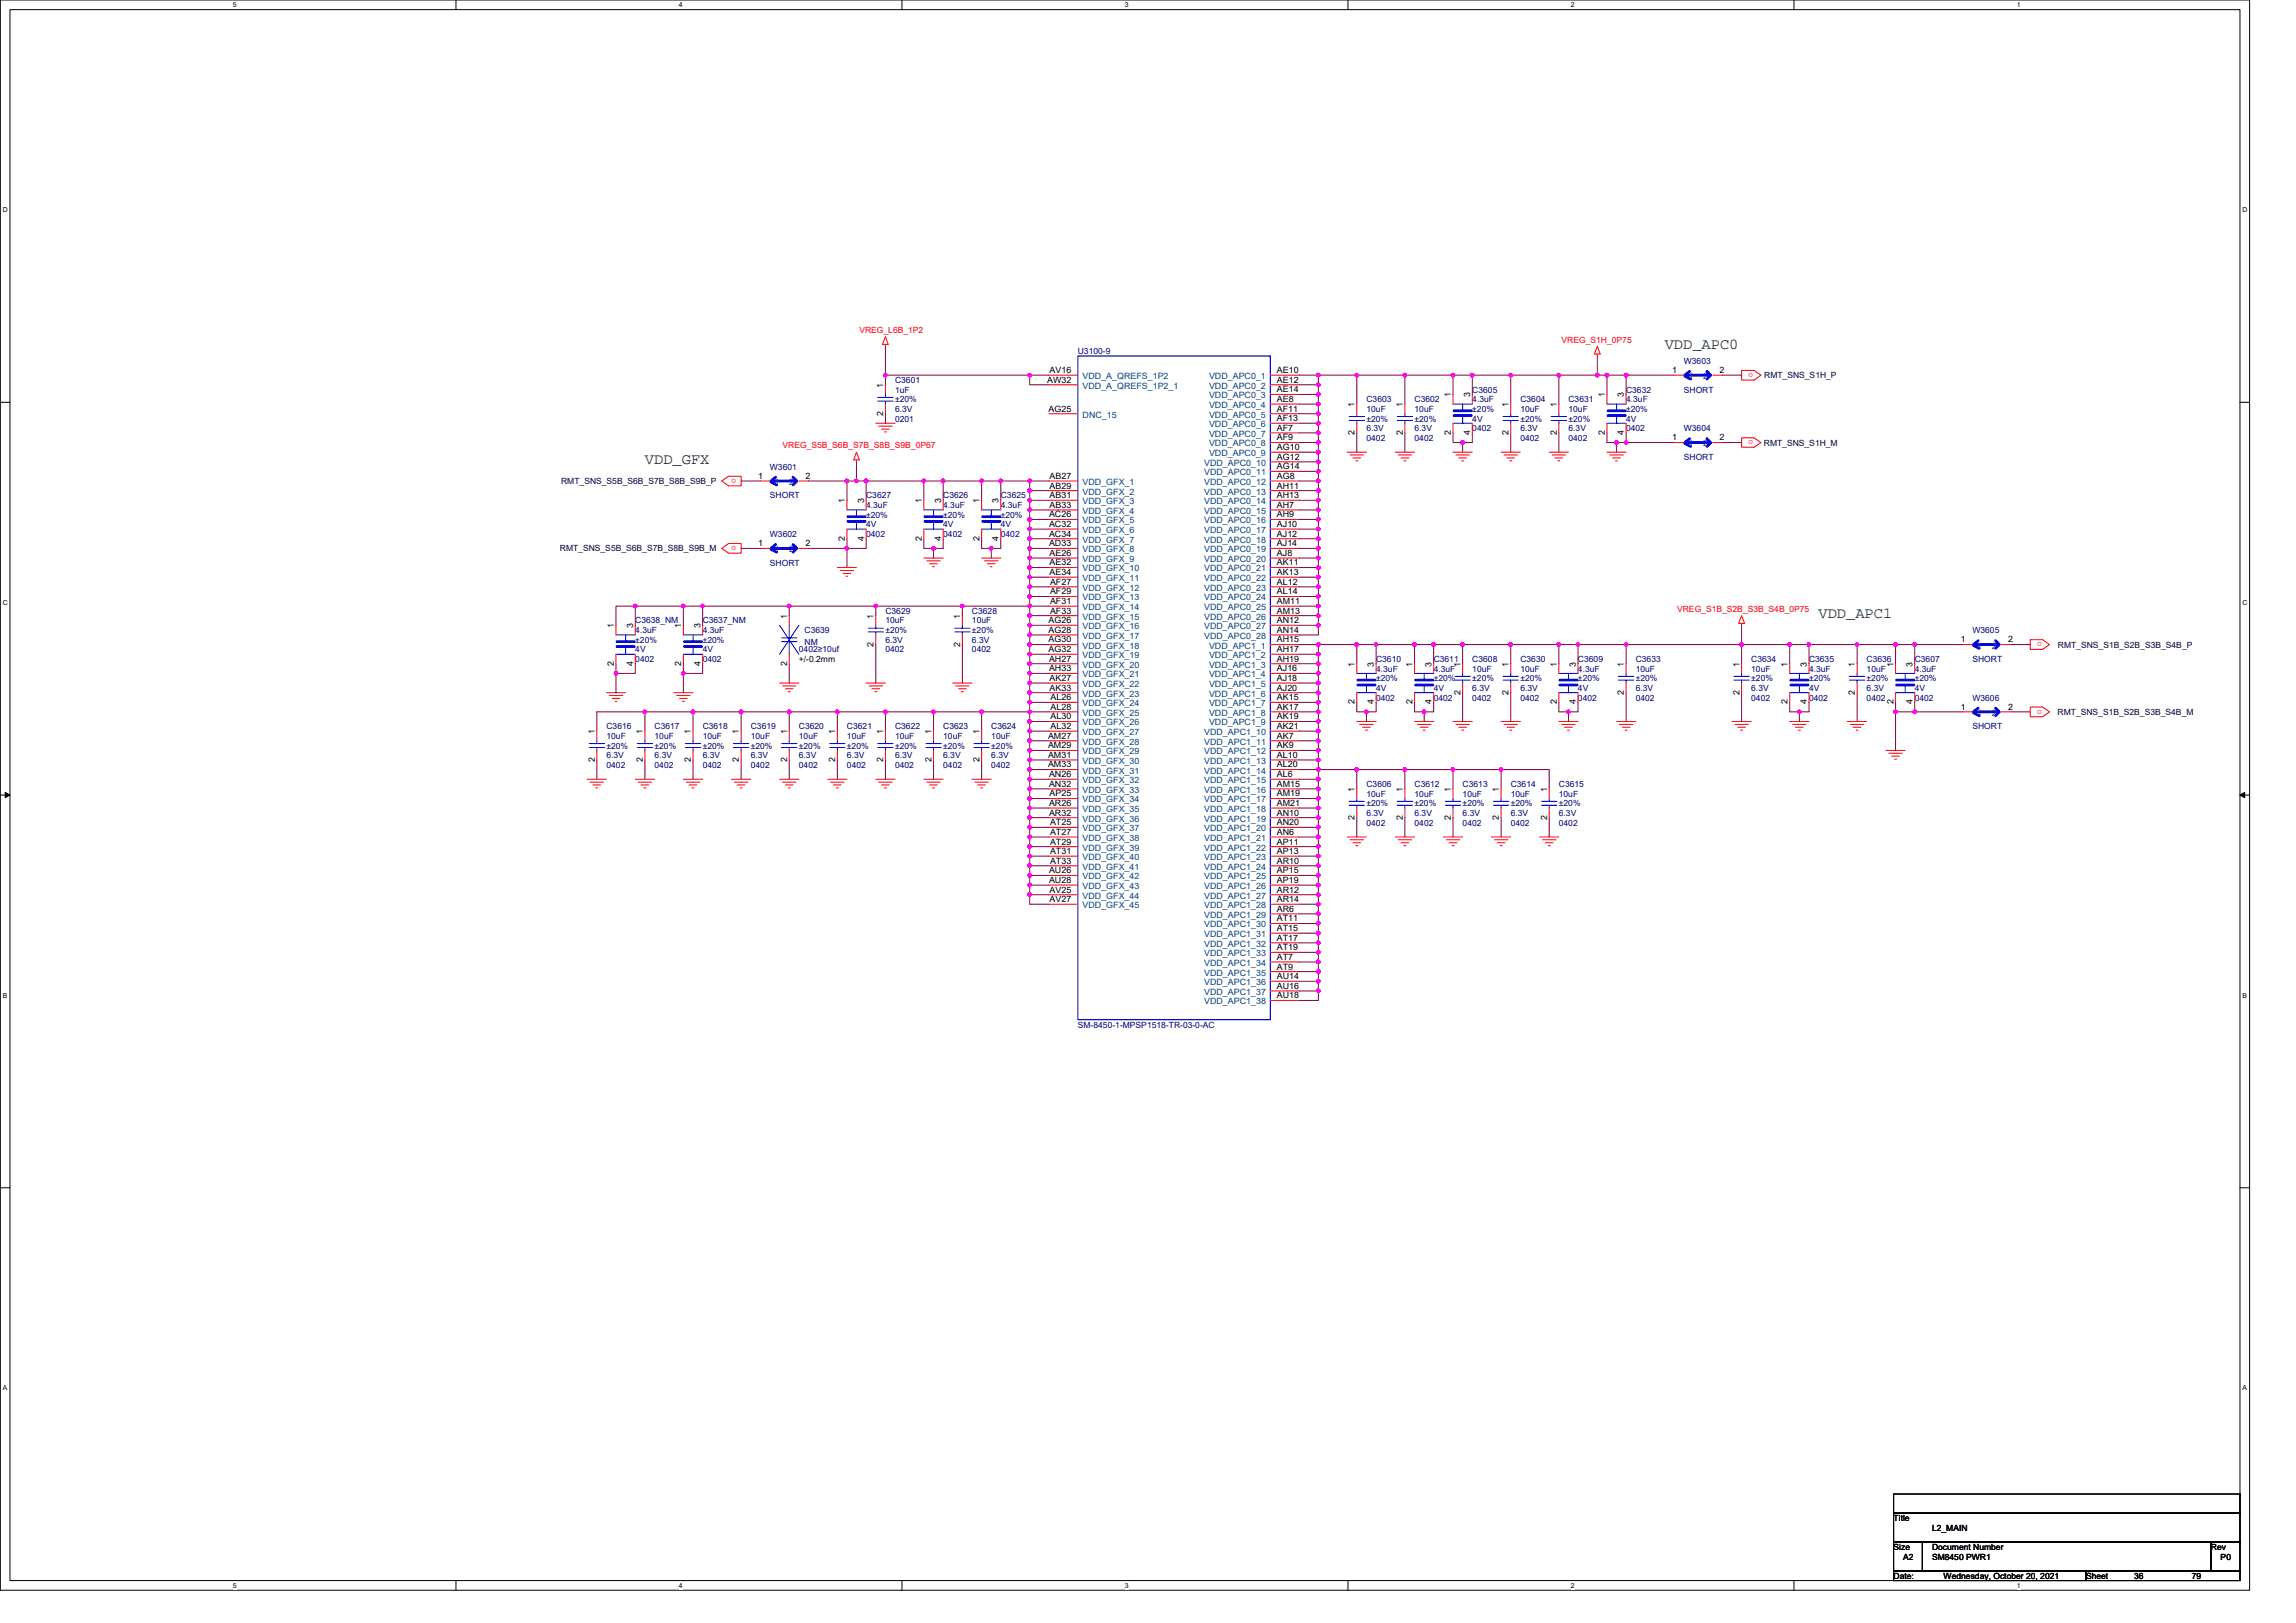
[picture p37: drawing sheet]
<svg xmlns="http://www.w3.org/2000/svg" width="297mm" height="210mm" viewBox="0 0 297 210" stroke-linecap="round" stroke-linejoin="round" font-family="sans-serif">
<defs><g id="words">
<g font-size="2" fill="#008000">
<text x="215.4" y="45.1">VDD_APC0</text>
<text x="83.4" y="60.1">VDD_GFX</text>
<text x="235.3" y="80">VDD_APC1</text>
</g>
<g font-size="1.1" fill="#f00">
<text x="111.2" y="43.1">VREG_L6B_1P2</text>
<text x="202" y="44.3">VREG_S1H_0P75</text>
<text x="226.8" y="48.3" transform="rotate(180 226.8 48.3)">o</text>
<text x="101.2" y="58">VREG_S5B_S6B_S7B_S8B_S9B_0P67</text>
<text x="226.8" y="57" transform="rotate(180 226.8 57)">o</text>
<text x="95.2" y="62" transform="rotate(180 95.2 62)">o</text>
<text x="95.2" y="70.7" transform="rotate(180 95.2 70.7)">o</text>
<text x="217" y="79.2">VREG_S1B_S2B_S3B_S4B_0P75</text>
<text x="264.2" y="83.1" transform="rotate(180 264.2 83.1)">o</text>
<text x="264.2" y="91.8" transform="rotate(180 264.2 91.8)">o</text>
</g>
<g font-size="1.1" fill="#000080">
<text x="139.4" y="45.8">U3100-9</text>
<text x="217.8" y="47.1">W3603</text>
<text x="115.8" y="49.6">C3601</text>
<text x="115.8" y="50.8">1uF</text>
<text x="115.8" y="53.3">6.3V</text>
<text x="115.8" y="52">±20%</text>
<text x="176.8" y="52">C3603</text>
<text x="176.8" y="53.3">10uF</text>
<text x="183" y="52">C3602</text>
<text x="183" y="53.3">10uF</text>
<text x="190.5" y="50.8">C3605</text>
<text x="190.5" y="52">4.3uF</text>
<text x="190.5" y="53.3">±20%</text>
<text x="196.7" y="52">C3604</text>
<text x="196.7" y="53.3">10uF</text>
<text x="202.9" y="52">C3631</text>
<text x="202.9" y="53.3">10uF</text>
<text x="210.4" y="50.8">C3632</text>
<text x="210.4" y="52">4.3uF</text>
<text x="210.4" y="53.3">±20%</text>
<text x="217.8" y="50.8">SHORT</text>
<text x="115.8" y="54.5">0201</text>
<text x="176.8" y="57">0402</text>
<text x="176.8" y="55.8">6.3V</text>
<text x="176.8" y="54.5">±20%</text>
<text x="183" y="57">0402</text>
<text x="183" y="55.8">6.3V</text>
<text x="183" y="54.5">±20%</text>
<text x="190.5" y="55.8">0402</text>
<text x="190.5" y="54.5">4V</text>
<text x="196.7" y="57">0402</text>
<text x="196.7" y="55.8">6.3V</text>
<text x="196.7" y="54.5">±20%</text>
<text x="202.9" y="57">0402</text>
<text x="202.9" y="55.8">6.3V</text>
<text x="202.9" y="54.5">±20%</text>
<text x="210.4" y="55.8">0402</text>
<text x="210.4" y="54.5">4V</text>
<text x="217.8" y="55.8">W3604</text>
<text x="217.8" y="59.5">SHORT</text>
<text x="99.6" y="60.8">W3601</text>
<text x="99.6" y="64.5">SHORT</text>
<text x="112.1" y="64.5">C3627</text>
<text x="112.1" y="65.7">4.3uF</text>
<text x="122" y="64.5">C3626</text>
<text x="122" y="65.7">4.3uF</text>
<text x="129.5" y="64.5">C3625</text>
<text x="129.5" y="65.7">4.3uF</text>
<text x="99.6" y="69.5">W3602</text>
<text x="112.1" y="69.5">0402</text>
<text x="112.1" y="68.2">4V</text>
<text x="112.1" y="67">±20%</text>
<text x="122" y="69.5">0402</text>
<text x="122" y="68.2">4V</text>
<text x="122" y="67">±20%</text>
<text x="129.5" y="69.5">0402</text>
<text x="129.5" y="68.2">4V</text>
<text x="129.5" y="67">±20%</text>
<text x="99.6" y="73.2">SHORT</text>
<text x="82.2" y="80.7">C3638_NM</text>
<text x="82.2" y="81.9">4.3uF</text>
<text x="82.2" y="83.2">±20%</text>
<text x="90.9" y="80.7">C3637_NM</text>
<text x="90.9" y="81.9">4.3uF</text>
<text x="90.9" y="83.2">±20%</text>
<text x="104.1" y="81.9">C3639</text>
<text x="104.1" y="83.4">NM</text>
<text x="114.6" y="79.4">C3629</text>
<text x="114.6" y="80.7">10uF</text>
<text x="114.6" y="83.2">6.3V</text>
<text x="114.6" y="81.9">±20%</text>
<text x="125.7" y="79.4">C3628</text>
<text x="125.7" y="80.7">10uF</text>
<text x="125.7" y="83.2">6.3V</text>
<text x="125.7" y="81.9">±20%</text>
<text x="255.2" y="81.9">W3605</text>
<text x="82.2" y="85.7">0402</text>
<text x="82.2" y="84.4">4V</text>
<text x="90.9" y="85.7">0402</text>
<text x="90.9" y="84.4">4V</text>
<text x="103.4" y="84.4">0402≥10uf</text>
<text x="114.6" y="84.4">0402</text>
<text x="125.7" y="84.4">0402</text>
<text x="178" y="85.7">C3610</text>
<text x="178" y="86.9">4.3uF</text>
<text x="178" y="89.4">4V</text>
<text x="178" y="88.1">±20%</text>
<text x="185.5" y="85.7">C3611</text>
<text x="185.5" y="86.9">4.3uF</text>
<text x="185.5" y="89.4">4V</text>
<text x="185.5" y="88.1">±20%</text>
<text x="190.5" y="85.7">C3608</text>
<text x="190.5" y="86.9">10uF</text>
<text x="190.5" y="89.4">6.3V</text>
<text x="190.5" y="88.1">±20%</text>
<text x="196.7" y="85.7">C3630</text>
<text x="196.7" y="86.9">10uF</text>
<text x="196.7" y="89.4">6.3V</text>
<text x="196.7" y="88.1">±20%</text>
<text x="204.1" y="85.7">C3609</text>
<text x="204.1" y="86.9">4.3uF</text>
<text x="204.1" y="89.4">4V</text>
<text x="204.1" y="88.1">±20%</text>
<text x="211.6" y="85.7">C3633</text>
<text x="211.6" y="86.9">10uF</text>
<text x="211.6" y="89.4">6.3V</text>
<text x="211.6" y="88.1">±20%</text>
<text x="226.6" y="85.7">C3634</text>
<text x="226.6" y="86.9">10uF</text>
<text x="226.6" y="89.4">6.3V</text>
<text x="226.6" y="88.1">±20%</text>
<text x="234" y="85.7">C3635</text>
<text x="234" y="86.9">4.3uF</text>
<text x="234" y="89.4">4V</text>
<text x="234" y="88.1">±20%</text>
<text x="241.5" y="85.7">C3636</text>
<text x="241.5" y="86.9">10uF</text>
<text x="241.5" y="89.4">6.3V</text>
<text x="241.5" y="88.1">±20%</text>
<text x="247.7" y="85.7">C3607</text>
<text x="247.7" y="86.9">4.3uF</text>
<text x="247.7" y="89.4">4V</text>
<text x="247.7" y="88.1">±20%</text>
<text x="255.2" y="85.7">SHORT</text>
<text x="78.5" y="94.4">C3616</text>
<text x="78.5" y="95.6">10uF</text>
<text x="84.7" y="94.4">C3617</text>
<text x="84.7" y="95.6">10uF</text>
<text x="90.9" y="94.4">C3618</text>
<text x="90.9" y="95.6">10uF</text>
<text x="97.1" y="94.4">C3619</text>
<text x="97.1" y="95.6">10uF</text>
<text x="103.4" y="94.4">C3620</text>
<text x="103.4" y="95.6">10uF</text>
<text x="109.6" y="94.4">C3621</text>
<text x="109.6" y="95.6">10uF</text>
<text x="115.8" y="94.4">C3622</text>
<text x="115.8" y="95.6">10uF</text>
<text x="122" y="94.4">C3623</text>
<text x="122" y="95.6">10uF</text>
<text x="128.2" y="94.4">C3624</text>
<text x="128.2" y="95.6">10uF</text>
<text x="178" y="90.6">0402</text>
<text x="185.5" y="90.6">0402</text>
<text x="190.5" y="90.6">0402</text>
<text x="196.7" y="90.6">0402</text>
<text x="204.1" y="90.6">0402</text>
<text x="211.6" y="90.6">0402</text>
<text x="226.6" y="90.6">0402</text>
<text x="234" y="90.6">0402</text>
<text x="241.5" y="90.6">0402</text>
<text x="247.7" y="90.6">0402</text>
<text x="255.2" y="90.6">W3606</text>
<text x="255.2" y="94.4">SHORT</text>
<text x="78.5" y="99.3">0402</text>
<text x="78.5" y="98.1">6.3V</text>
<text x="78.5" y="96.9">±20%</text>
<text x="84.7" y="99.3">0402</text>
<text x="84.7" y="98.1">6.3V</text>
<text x="84.7" y="96.9">±20%</text>
<text x="90.9" y="99.3">0402</text>
<text x="90.9" y="98.1">6.3V</text>
<text x="90.9" y="96.9">±20%</text>
<text x="97.1" y="99.3">0402</text>
<text x="97.1" y="98.1">6.3V</text>
<text x="97.1" y="96.9">±20%</text>
<text x="103.4" y="99.3">0402</text>
<text x="103.4" y="98.1">6.3V</text>
<text x="103.4" y="96.9">±20%</text>
<text x="109.6" y="99.3">0402</text>
<text x="109.6" y="98.1">6.3V</text>
<text x="109.6" y="96.9">±20%</text>
<text x="115.8" y="99.3">0402</text>
<text x="115.8" y="98.1">6.3V</text>
<text x="115.8" y="96.9">±20%</text>
<text x="122" y="99.3">0402</text>
<text x="122" y="98.1">6.3V</text>
<text x="122" y="96.9">±20%</text>
<text x="128.2" y="99.3">0402</text>
<text x="128.2" y="98.1">6.3V</text>
<text x="128.2" y="96.9">±20%</text>
<text x="176.8" y="101.8">C3606</text>
<text x="183" y="101.8">C3612</text>
<text x="189.2" y="101.8">C3613</text>
<text x="195.4" y="101.8">C3614</text>
<text x="201.7" y="101.8">C3615</text>
<text x="176.8" y="103.1">10uF</text>
<text x="176.8" y="106.8">0402</text>
<text x="176.8" y="105.6">6.3V</text>
<text x="176.8" y="104.3">±20%</text>
<text x="183" y="103.1">10uF</text>
<text x="183" y="106.8">0402</text>
<text x="183" y="105.6">6.3V</text>
<text x="183" y="104.3">±20%</text>
<text x="189.2" y="103.1">10uF</text>
<text x="189.2" y="106.8">0402</text>
<text x="189.2" y="105.6">6.3V</text>
<text x="189.2" y="104.3">±20%</text>
<text x="195.4" y="103.1">10uF</text>
<text x="195.4" y="106.8">0402</text>
<text x="195.4" y="105.6">6.3V</text>
<text x="195.4" y="104.3">±20%</text>
<text x="201.7" y="103.1">10uF</text>
<text x="201.7" y="106.8">0402</text>
<text x="201.7" y="105.6">6.3V</text>
<text x="201.7" y="104.3">±20%</text>
<text x="139.4" y="132.9">SM-8450-1-MPSP1518-TR-03-0-AC</text>
</g>
<g font-size="1.1">
<text x="114.3" y="53.8" transform="rotate(-90 114.3 53.8)">2</text>
<text x="114.3" y="50.2" transform="rotate(-90 114.3 50.2)">1</text>
<text x="135.5" y="49.5">AW32</text>
<text x="135.7" y="53.3">AG25</text>
<text x="135.8" y="48.3">AV16</text>
<text x="165.2" y="48.3">AE10</text>
<text x="165.2" y="49.5">AE12</text>
<text x="165.2" y="50.8">AE14</text>
<text x="165.2" y="52">AE8</text>
<text x="165.2" y="53.3">AF11</text>
<text x="175.3" y="52.7" transform="rotate(-90 175.3 52.7)">1</text>
<text x="181.5" y="52.7" transform="rotate(-90 181.5 52.7)">1</text>
<text x="187.7" y="51.4" transform="rotate(-90 187.7 51.4)">1</text>
<text x="190.2" y="51.4" transform="rotate(-90 190.2 51.4)">3</text>
<text x="195.2" y="52.7" transform="rotate(-90 195.2 52.7)">1</text>
<text x="201.4" y="52.7" transform="rotate(-90 201.4 52.7)">1</text>
<text x="207.6" y="51.4" transform="rotate(-90 207.6 51.4)">1</text>
<text x="210.1" y="51.4" transform="rotate(-90 210.1 51.4)">3</text>
<text x="216.3" y="48.3">1</text>
<text x="222.5" y="48.3">2</text>
<text x="165.2" y="54.5">AF13</text>
<text x="165.2" y="55.7">AF7</text>
<text x="165.2" y="57">AF9</text>
<text x="165.2" y="58.2">AG10</text>
<text x="165.2" y="59.5">AG12</text>
<text x="175.3" y="56.3" transform="rotate(-90 175.3 56.3)">2</text>
<text x="181.5" y="56.3" transform="rotate(-90 181.5 56.3)">2</text>
<text x="187.7" y="56.3" transform="rotate(-90 187.7 56.3)">2</text>
<text x="190.2" y="56.3" transform="rotate(-90 190.2 56.3)">4</text>
<text x="195.2" y="56.3" transform="rotate(-90 195.2 56.3)">2</text>
<text x="201.4" y="56.3" transform="rotate(-90 201.4 56.3)">2</text>
<text x="207.6" y="56.3" transform="rotate(-90 207.6 56.3)">2</text>
<text x="210.1" y="56.3" transform="rotate(-90 210.1 56.3)">4</text>
<text x="216.3" y="57">1</text>
<text x="222.5" y="57">2</text>
<text x="98.1" y="62">1</text>
<text x="104.2" y="62">2</text>
<text x="109.3" y="65.1" transform="rotate(-90 109.3 65.1)">1</text>
<text x="111.8" y="65.1" transform="rotate(-90 111.8 65.1)">3</text>
<text x="119.2" y="65.1" transform="rotate(-90 119.2 65.1)">1</text>
<text x="121.7" y="65.1" transform="rotate(-90 121.7 65.1)">3</text>
<text x="126.7" y="65.1" transform="rotate(-90 126.7 65.1)">1</text>
<text x="129.2" y="65.1" transform="rotate(-90 129.2 65.1)">3</text>
<text x="135.8" y="62">AB27</text>
<text x="135.8" y="63.2">AB29</text>
<text x="135.8" y="64.5">AB31</text>
<text x="135.8" y="65.7">AB33</text>
<text x="165.2" y="60.7">AG14</text>
<text x="165.2" y="62">AG8</text>
<text x="165.2" y="63.2">AH11</text>
<text x="165.2" y="64.5">AH13</text>
<text x="165.2" y="65.7">AH7</text>
<text x="98.1" y="70.7">1</text>
<text x="104.2" y="70.7">2</text>
<text x="109.3" y="70" transform="rotate(-90 109.3 70)">2</text>
<text x="111.8" y="70" transform="rotate(-90 111.8 70)">4</text>
<text x="119.2" y="70" transform="rotate(-90 119.2 70)">2</text>
<text x="121.7" y="70" transform="rotate(-90 121.7 70)">4</text>
<text x="126.7" y="70" transform="rotate(-90 126.7 70)">2</text>
<text x="129.2" y="70" transform="rotate(-90 129.2 70)">4</text>
<text x="135.7" y="66.9">AC26</text>
<text x="135.7" y="68.2">AC32</text>
<text x="135.7" y="69.4">AC34</text>
<text x="135.7" y="70.7">AD33</text>
<text x="135.8" y="71.9">AE26</text>
<text x="165.2" y="66.9">AH9</text>
<text x="165.2" y="68.2">AJ10</text>
<text x="165.2" y="69.4">AJ12</text>
<text x="165.2" y="70.7">AJ14</text>
<text x="165.2" y="71.9">AJ8</text>
<text x="135.8" y="73.2">AE32</text>
<text x="135.8" y="74.4">AE34</text>
<text x="135.8" y="75.6">AF27</text>
<text x="135.8" y="76.9">AF29</text>
<text x="165.2" y="73.2">AK11</text>
<text x="165.2" y="74.4">AK13</text>
<text x="165.2" y="75.6">AL12</text>
<text x="165.2" y="76.9">AL14</text>
<text x="79.4" y="81.3" transform="rotate(-90 79.4 81.3)">1</text>
<text x="81.9" y="81.3" transform="rotate(-90 81.9 81.3)">3</text>
<text x="88.1" y="81.3" transform="rotate(-90 88.1 81.3)">1</text>
<text x="90.6" y="81.3" transform="rotate(-90 90.6 81.3)">3</text>
<text x="101.8" y="80" transform="rotate(-90 101.8 80)">1</text>
<text x="113" y="83.7" transform="rotate(-90 113 83.7)">2</text>
<text x="113" y="80" transform="rotate(-90 113 80)">1</text>
<text x="124.2" y="83.7" transform="rotate(-90 124.2 83.7)">2</text>
<text x="124.2" y="80" transform="rotate(-90 124.2 80)">1</text>
<text x="135.7" y="80.6">AG26</text>
<text x="135.7" y="81.9">AG28</text>
<text x="135.7" y="83.1">AG30</text>
<text x="135.8" y="78.1">AF31</text>
<text x="135.8" y="79.4">AF33</text>
<text x="165.2" y="78.1">AM11</text>
<text x="165.2" y="79.4">AM13</text>
<text x="165.2" y="80.6">AN12</text>
<text x="165.2" y="81.9">AN14</text>
<text x="165.2" y="83.1">AH15</text>
<text x="253.7" y="83.1">1</text>
<text x="259.8" y="83.1">2</text>
<text x="79.4" y="86.1" transform="rotate(-90 79.4 86.1)">2</text>
<text x="81.9" y="86.1" transform="rotate(-90 81.9 86.1)">4</text>
<text x="88.1" y="86.1" transform="rotate(-90 88.1 86.1)">2</text>
<text x="90.6" y="86.1" transform="rotate(-90 90.6 86.1)">4</text>
<text x="101.8" y="86.1" transform="rotate(-90 101.8 86.1)">2</text>
<text x="103.4" y="85.7">+/-0.2mm</text>
<text x="135.7" y="84.4">AG32</text>
<text x="135.7" y="85.6">AH27</text>
<text x="135.7" y="86.8">AH33</text>
<text x="135.8" y="88.1">AK27</text>
<text x="135.8" y="89.3">AK33</text>
<text x="165.2" y="84.4">AH17</text>
<text x="165.2" y="85.6">AH19</text>
<text x="165.2" y="86.8">AJ16</text>
<text x="165.2" y="88.1">AJ18</text>
<text x="165.2" y="89.3">AJ20</text>
<text x="175.3" y="86.3" transform="rotate(-90 175.3 86.3)">1</text>
<text x="177.8" y="86.3" transform="rotate(-90 177.8 86.3)">3</text>
<text x="182.7" y="86.3" transform="rotate(-90 182.7 86.3)">1</text>
<text x="185.2" y="86.3" transform="rotate(-90 185.2 86.3)">3</text>
<text x="189" y="89.9" transform="rotate(-90 189 89.9)">2</text>
<text x="189" y="86.3" transform="rotate(-90 189 86.3)">1</text>
<text x="195.2" y="89.9" transform="rotate(-90 195.2 89.9)">2</text>
<text x="195.2" y="86.3" transform="rotate(-90 195.2 86.3)">1</text>
<text x="201.4" y="86.3" transform="rotate(-90 201.4 86.3)">1</text>
<text x="203.9" y="86.3" transform="rotate(-90 203.9 86.3)">3</text>
<text x="210.1" y="89.9" transform="rotate(-90 210.1 89.9)">2</text>
<text x="210.1" y="86.3" transform="rotate(-90 210.1 86.3)">1</text>
<text x="225" y="89.9" transform="rotate(-90 225 89.9)">2</text>
<text x="225" y="86.3" transform="rotate(-90 225 86.3)">1</text>
<text x="231.3" y="86.3" transform="rotate(-90 231.3 86.3)">1</text>
<text x="233.8" y="86.3" transform="rotate(-90 233.8 86.3)">3</text>
<text x="240" y="89.9" transform="rotate(-90 240 89.9)">2</text>
<text x="240" y="86.3" transform="rotate(-90 240 86.3)">1</text>
<text x="245" y="86.3" transform="rotate(-90 245 86.3)">1</text>
<text x="247.4" y="86.3" transform="rotate(-90 247.4 86.3)">3</text>
<text x="76.9" y="95" transform="rotate(-90 76.9 95)">1</text>
<text x="83.2" y="95" transform="rotate(-90 83.2 95)">1</text>
<text x="89.4" y="95" transform="rotate(-90 89.4 95)">1</text>
<text x="95.6" y="95" transform="rotate(-90 95.6 95)">1</text>
<text x="101.8" y="95" transform="rotate(-90 101.8 95)">1</text>
<text x="108.1" y="95" transform="rotate(-90 108.1 95)">1</text>
<text x="114.3" y="95" transform="rotate(-90 114.3 95)">1</text>
<text x="120.5" y="95" transform="rotate(-90 120.5 95)">1</text>
<text x="126.7" y="95" transform="rotate(-90 126.7 95)">1</text>
<text x="135.6" y="95.6">AM27</text>
<text x="135.9" y="90.6">AL26</text>
<text x="135.9" y="91.8">AL28</text>
<text x="135.9" y="93.1">AL30</text>
<text x="135.9" y="94.3">AL32</text>
<text x="165.2" y="90.6">AK15</text>
<text x="165.2" y="91.8">AK17</text>
<text x="165.2" y="93.1">AK19</text>
<text x="165.2" y="94.3">AK21</text>
<text x="165.2" y="95.6">AK7</text>
<text x="175.3" y="91.1" transform="rotate(-90 175.3 91.1)">2</text>
<text x="177.8" y="91.1" transform="rotate(-90 177.8 91.1)">4</text>
<text x="182.7" y="91.1" transform="rotate(-90 182.7 91.1)">2</text>
<text x="185.2" y="91.1" transform="rotate(-90 185.2 91.1)">4</text>
<text x="201.4" y="91.1" transform="rotate(-90 201.4 91.1)">2</text>
<text x="203.9" y="91.1" transform="rotate(-90 203.9 91.1)">4</text>
<text x="231.3" y="91.1" transform="rotate(-90 231.3 91.1)">2</text>
<text x="233.8" y="91.1" transform="rotate(-90 233.8 91.1)">4</text>
<text x="245" y="91.1" transform="rotate(-90 245 91.1)">2</text>
<text x="247.4" y="91.1" transform="rotate(-90 247.4 91.1)">4</text>
<text x="253.7" y="91.8">1</text>
<text x="259.8" y="91.8">2</text>
<text x="76.9" y="98.6" transform="rotate(-90 76.9 98.6)">2</text>
<text x="83.2" y="98.6" transform="rotate(-90 83.2 98.6)">2</text>
<text x="89.4" y="98.6" transform="rotate(-90 89.4 98.6)">2</text>
<text x="95.6" y="98.6" transform="rotate(-90 95.6 98.6)">2</text>
<text x="101.8" y="98.6" transform="rotate(-90 101.8 98.6)">2</text>
<text x="108.1" y="98.6" transform="rotate(-90 108.1 98.6)">2</text>
<text x="114.3" y="98.6" transform="rotate(-90 114.3 98.6)">2</text>
<text x="120.5" y="98.6" transform="rotate(-90 120.5 98.6)">2</text>
<text x="126.7" y="98.6" transform="rotate(-90 126.7 98.6)">2</text>
<text x="135.6" y="96.8">AM29</text>
<text x="135.6" y="98">AM31</text>
<text x="135.6" y="99.3">AM33</text>
<text x="135.7" y="100.5">AN26</text>
<text x="135.7" y="101.8">AN32</text>
<text x="165.2" y="96.8">AK9</text>
<text x="165.2" y="98">AL10</text>
<text x="165.2" y="99.3">AL20</text>
<text x="165.2" y="100.5">AL6</text>
<text x="165.2" y="101.8">AM15</text>
<text x="135.7" y="104.3">AR26</text>
<text x="135.7" y="105.5">AR32</text>
<text x="135.8" y="103">AP25</text>
<text x="135.8" y="106.8">AT25</text>
<text x="165.2" y="103">AM19</text>
<text x="165.2" y="104.3">AM21</text>
<text x="165.2" y="105.5">AN10</text>
<text x="165.2" y="106.8">AN20</text>
<text x="175.3" y="106" transform="rotate(-90 175.3 106)">2</text>
<text x="175.3" y="102.4" transform="rotate(-90 175.3 102.4)">1</text>
<text x="181.5" y="106" transform="rotate(-90 181.5 106)">2</text>
<text x="181.5" y="102.4" transform="rotate(-90 181.5 102.4)">1</text>
<text x="187.7" y="106" transform="rotate(-90 187.7 106)">2</text>
<text x="187.7" y="102.4" transform="rotate(-90 187.7 102.4)">1</text>
<text x="193.9" y="106" transform="rotate(-90 193.9 106)">2</text>
<text x="193.9" y="102.4" transform="rotate(-90 193.9 102.4)">1</text>
<text x="200.1" y="106" transform="rotate(-90 200.1 106)">2</text>
<text x="200.1" y="102.4" transform="rotate(-90 200.1 102.4)">1</text>
<text x="135.7" y="113">AU26</text>
<text x="135.8" y="108">AT27</text>
<text x="135.8" y="109.3">AT29</text>
<text x="135.8" y="110.5">AT31</text>
<text x="135.8" y="111.7">AT33</text>
<text x="165.2" y="108">AN6</text>
<text x="165.2" y="109.3">AP11</text>
<text x="165.2" y="110.5">AP13</text>
<text x="165.2" y="111.7">AR10</text>
<text x="165.2" y="113">AP15</text>
<text x="135.7" y="114.2">AU28</text>
<text x="135.8" y="115.5">AV25</text>
<text x="135.8" y="116.7">AV27</text>
<text x="165.2" y="114.2">AP19</text>
<text x="165.2" y="115.5">AR12</text>
<text x="165.2" y="116.7">AR14</text>
<text x="165.2" y="118">AR6</text>
<text x="165.2" y="119.2">AT11</text>
<text x="165.2" y="120.5">AT15</text>
<text x="165.2" y="121.7">AT17</text>
<text x="165.2" y="122.9">AT19</text>
<text x="165.2" y="124.2">AT7</text>
<text x="165.2" y="125.4">AT9</text>
<text x="165.2" y="126.7">AU14</text>
<text x="165.2" y="127.9">AU16</text>
<text x="165.2" y="129.2">AU18</text>
<text x="245" y="196.8">Title</text>
<text x="245" y="200.5">Size</text>
<text x="246.2" y="201.8">A2</text>
<text x="250" y="200.5">Document Number</text>
<text x="250" y="201.8">SM8450 PWR1</text>
<text x="250" y="198">L2_MAIN</text>
<text x="286" y="200.5">Rev</text>
<text x="287.3" y="201.8">P0</text>
<text x="245" y="204.3">Date:</text>
<text x="251.5" y="204.3">Wednesday, October 20, 2021</text>
<text x="269.9" y="204.3">Sheet</text>
<text x="276.1" y="204.3">36</text>
<text x="283.6" y="204.3">79</text>
</g>
<g font-size="1.1" fill="#004080">
<text x="140.1" y="49">VDD_A_QREFS_1P2</text>
<text x="140.1" y="50.3">VDD_A_QREFS_1P2_1</text>
<text x="156.4" y="49">VDD_APC0_1</text>
<text x="156.4" y="50.3">VDD_APC0_2</text>
<text x="156.4" y="51.5">VDD_APC0_3</text>
<text x="156.4" y="52.8">VDD_APC0_4</text>
<text x="218.5" y="49">1</text>
<text x="220.3" y="49">2</text>
<text x="140.1" y="54">DNC_15</text>
<text x="156.4" y="54">VDD_APC0_5</text>
<text x="156.4" y="55.3">VDD_APC0_6</text>
<text x="156.4" y="56.5">VDD_APC0_7</text>
<text x="156.4" y="57.8">VDD_APC0_8</text>
<text x="156.4" y="59">VDD_APC0_9</text>
<text x="218.5" y="57.8">1</text>
<text x="220.3" y="57.8">2</text>
<text x="100.2" y="62.7">1</text>
<text x="102.1" y="62.7">2</text>
<text x="140.1" y="62.7">VDD_GFX_1</text>
<text x="140.1" y="64">VDD_GFX_2</text>
<text x="140.1" y="65.2">VDD_GFX_3</text>
<text x="155.8" y="60.3">VDD_APC0_10</text>
<text x="155.8" y="61.5">VDD_APC0_11</text>
<text x="155.8" y="62.7">VDD_APC0_12</text>
<text x="155.8" y="64">VDD_APC0_13</text>
<text x="155.8" y="65.2">VDD_APC0_14</text>
<text x="100.2" y="71.5">1</text>
<text x="102.1" y="71.5">2</text>
<text x="140.1" y="66.5">VDD_GFX_4</text>
<text x="140.1" y="67.7">VDD_GFX_5</text>
<text x="140.1" y="69">VDD_GFX_6</text>
<text x="140.1" y="70.2">VDD_GFX_7</text>
<text x="140.1" y="71.5">VDD_GFX_8</text>
<text x="155.8" y="66.5">VDD_APC0_15</text>
<text x="155.8" y="67.7">VDD_APC0_16</text>
<text x="155.8" y="69">VDD_APC0_17</text>
<text x="155.8" y="70.2">VDD_APC0_18</text>
<text x="155.8" y="71.5">VDD_APC0_19</text>
<text x="140.1" y="72.7">VDD_GFX_9</text>
<text x="140.1" y="73.9">VDD_GFX_10</text>
<text x="140.1" y="75.2">VDD_GFX_11</text>
<text x="140.1" y="76.4">VDD_GFX_12</text>
<text x="140.1" y="77.7">VDD_GFX_13</text>
<text x="155.8" y="72.7">VDD_APC0_20</text>
<text x="155.8" y="73.9">VDD_APC0_21</text>
<text x="155.8" y="75.2">VDD_APC0_22</text>
<text x="155.8" y="76.4">VDD_APC0_23</text>
<text x="155.8" y="77.7">VDD_APC0_24</text>
<text x="140.1" y="78.9">VDD_GFX_14</text>
<text x="140.1" y="80.2">VDD_GFX_15</text>
<text x="140.1" y="81.4">VDD_GFX_16</text>
<text x="140.1" y="82.7">VDD_GFX_17</text>
<text x="140.1" y="83.9">VDD_GFX_18</text>
<text x="155.8" y="78.9">VDD_APC0_25</text>
<text x="155.8" y="80.2">VDD_APC0_26</text>
<text x="155.8" y="81.4">VDD_APC0_27</text>
<text x="155.8" y="82.7">VDD_APC0_28</text>
<text x="156.4" y="83.9">VDD_APC1_1</text>
<text x="255.8" y="83.9">1</text>
<text x="257.7" y="83.9">2</text>
<text x="140.1" y="85.2">VDD_GFX_19</text>
<text x="140.1" y="86.4">VDD_GFX_20</text>
<text x="140.1" y="87.6">VDD_GFX_21</text>
<text x="140.1" y="88.9">VDD_GFX_22</text>
<text x="156.4" y="85.2">VDD_APC1_2</text>
<text x="156.4" y="86.4">VDD_APC1_3</text>
<text x="156.4" y="87.6">VDD_APC1_4</text>
<text x="156.4" y="88.9">VDD_APC1_5</text>
<text x="140.1" y="90.1">VDD_GFX_23</text>
<text x="140.1" y="91.4">VDD_GFX_24</text>
<text x="140.1" y="92.6">VDD_GFX_25</text>
<text x="140.1" y="93.9">VDD_GFX_26</text>
<text x="140.1" y="95.1">VDD_GFX_27</text>
<text x="155.8" y="95.1">VDD_APC1_10</text>
<text x="156.4" y="90.1">VDD_APC1_6</text>
<text x="156.4" y="91.4">VDD_APC1_7</text>
<text x="156.4" y="92.6">VDD_APC1_8</text>
<text x="156.4" y="93.9">VDD_APC1_9</text>
<text x="255.8" y="92.6">1</text>
<text x="257.7" y="92.6">2</text>
<text x="140.1" y="96.4">VDD_GFX_28</text>
<text x="140.1" y="97.6">VDD_GFX_29</text>
<text x="140.1" y="98.8">VDD_GFX_30</text>
<text x="140.1" y="100.1">VDD_GFX_31</text>
<text x="140.1" y="101.3">VDD_GFX_32</text>
<text x="155.8" y="96.4">VDD_APC1_11</text>
<text x="155.8" y="97.6">VDD_APC1_12</text>
<text x="155.8" y="98.8">VDD_APC1_13</text>
<text x="155.8" y="100.1">VDD_APC1_14</text>
<text x="155.8" y="101.3">VDD_APC1_15</text>
<text x="140.1" y="102.6">VDD_GFX_33</text>
<text x="140.1" y="103.8">VDD_GFX_34</text>
<text x="140.1" y="105.1">VDD_GFX_35</text>
<text x="140.1" y="106.3">VDD_GFX_36</text>
<text x="140.1" y="107.5">VDD_GFX_37</text>
<text x="155.8" y="102.6">VDD_APC1_16</text>
<text x="155.8" y="103.8">VDD_APC1_17</text>
<text x="155.8" y="105.1">VDD_APC1_18</text>
<text x="155.8" y="106.3">VDD_APC1_19</text>
<text x="155.8" y="107.5">VDD_APC1_20</text>
<text x="140.1" y="108.8">VDD_GFX_38</text>
<text x="140.1" y="110">VDD_GFX_39</text>
<text x="140.1" y="111.3">VDD_GFX_40</text>
<text x="140.1" y="112.5">VDD_GFX_41</text>
<text x="140.1" y="113.8">VDD_GFX_42</text>
<text x="155.8" y="108.8">VDD_APC1_21</text>
<text x="155.8" y="110">VDD_APC1_22</text>
<text x="155.8" y="111.3">VDD_APC1_23</text>
<text x="155.8" y="112.5">VDD_APC1_24</text>
<text x="155.8" y="113.8">VDD_APC1_25</text>
<text x="140.1" y="115">VDD_GFX_43</text>
<text x="140.1" y="116.3">VDD_GFX_44</text>
<text x="140.1" y="117.5">VDD_GFX_45</text>
<text x="155.8" y="115">VDD_APC1_26</text>
<text x="155.8" y="116.3">VDD_APC1_27</text>
<text x="155.8" y="117.5">VDD_APC1_28</text>
<text x="155.8" y="118.7">VDD_APC1_29</text>
<text x="155.8" y="120">VDD_APC1_30</text>
<text x="155.8" y="121.2">VDD_APC1_31</text>
<text x="155.8" y="122.5">VDD_APC1_32</text>
<text x="155.8" y="123.7">VDD_APC1_33</text>
<text x="155.8" y="125">VDD_APC1_34</text>
<text x="155.8" y="126.2">VDD_APC1_35</text>
<text x="155.8" y="127.5">VDD_APC1_36</text>
<text x="155.8" y="128.7">VDD_APC1_37</text>
<text x="155.8" y="129.9">VDD_APC1_38</text>
</g>
<g font-size="1.1" fill="#000040">
<text x="228.2" y="48.9">RMT_SNS_S1H_P</text>
<text x="228.2" y="57.7">RMT_SNS_S1H_M</text>
<text x="72.6" y="62.6">RMT_SNS_S5B_S6B_S7B_S8B_S9B_P</text>
<text x="72.4" y="71.3">RMT_SNS_S5B_S6B_S7B_S8B_S9B_M</text>
<text x="266.2" y="83.8">RMT_SNS_S1B_S2B_S3B_S4B_P</text>
<text x="266.2" y="92.5">RMT_SNS_S1B_S2B_S3B_S4B_M</text>
</g>
<g font-size=".9">
<text x="30.1" y="1">5</text>
<text x="87.8" y="1">4</text>
<text x="145.5" y="1">3</text>
<text x="203.2" y="1">2</text>
<text x="260.9" y="1">1</text>
<text x=".4" y="27.5">D</text>
<text x="290.1" y="27.5">D</text>
<text x=".4" y="78.3">C</text>
<text x="290.1" y="78.3">C</text>
<text x=".4" y="129.1">B</text>
<text x="290.1" y="129.1">B</text>
<text x=".4" y="179.9">A</text>
<text x="290.1" y="179.9">A</text>
<text x="30.1" y="205.4">5</text>
<text x="87.8" y="205.4">4</text>
<text x="145.5" y="205.4">3</text>
<text x="203.2" y="205.4">2</text>
<text x="260.9" y="205.4">1</text>
</g>
</g></defs>
<path d="M0 0h291v205.7h-291zM1.3 1.2h288.5v203.3h-288.5z" fill="none" stroke="#000" stroke-width=".13"/>
<g fill="#fff">
<path d="M30.1 .1h.5v1h-.5z"/>
<path d="M30.1 204.6h.5v1h-.5z"/>
</g>
<path d="M59 0v1.2M59 204.5v1.2" fill="none" stroke="#000" stroke-width=".13"/>
<g fill="#fff">
<path d="M87.8 .1h.5v1h-.5z"/>
<path d="M87.8 204.6h.5v1h-.5z"/>
</g>
<path d="M116.7 0v1.2M116.7 204.5v1.2" fill="none" stroke="#000" stroke-width=".13"/>
<g fill="#fff">
<path d="M145.5 .1h.5v1h-.5z"/>
<path d="M145.5 204.6h.5v1h-.5z"/>
</g>
<path d="M174.4 0v1.2M174.4 204.5v1.2" fill="none" stroke="#000" stroke-width=".13"/>
<g fill="#fff">
<path d="M203.2 .1h.5v1h-.5z"/>
<path d="M203.2 204.6h.5v1h-.5z"/>
</g>
<path d="M232.1 0v1.2M232.1 204.5v1.2" fill="none" stroke="#000" stroke-width=".13"/>
<g fill="#fff">
<path d="M260.9 .1h.5v1h-.5z"/>
<path d="M260.9 204.6h.5v1h-.5z"/>
<path d="M.4 26.6h.6v1h-.6z"/>
<path d="M290.1 26.6h.6v1h-.6z"/>
<path d="M.4 77.4h.6v1h-.6z"/>
<path d="M290.1 77.4h.6v1h-.6z"/>
</g>
<path d="M0 52h1.3M289.8 52h1.2" fill="none" stroke="#000" stroke-width=".13"/>
<g fill="#fff">
<path d="M.4 128.3h.5v1h-.5z"/>
<path d="M290.1 128.3h.6v1h-.6z"/>
</g>
<path d="M0 102.9h1.3M289.8 102.9h1.2" fill="none" stroke="#000" stroke-width=".13"/>
<path d="M.7 102.5l.6 .4-.6 .3zM289.8 102.9l.6-.4v.7z" fill="#000" stroke="#000" stroke-width=".13"/>
<g fill="#fff">
<path d="M.4 179.1h.5v1h-.5z"/>
<path d="M290.1 179.1h.6v1h-.6z"/>
</g>
<g fill="none" stroke="#000" stroke-width=".13">
<path d="M0 153.7h1.3M289.8 153.7h1.2M245 199.5h3.7v3.7h-3.7zM245 193.3h44.8v2.5h-44.8zM245 195.8h44.8v3.7h-44.8zM248.7 199.5h.1M248.7 199.5h37.3v3.7h-37.3zM286 199.5h.1M286 199.5h3.8v3.7h-3.8zM289.8 193.3h.1M289.8 195.8h.1M289.8 199.5h.1"/>
<path d="M245 203.2h24.9v1.3h-24.9zM269.9 203.2h.1M269.9 203.2h19.9v1.3h-19.9zM289.8 203.2h.1"/>
</g>
<g fill="none" stroke="#f00" stroke-width=".13">
<path d="M110.8 58.5l.4 1h-.8zM110.8 59.5v.3M113.3 54.8h2.5M113.7 55.1h1.7M114 55.5h1M114.4 55.9h.3M114.6 43.6l.3 1h-.7zM114.6 44.6v.2M114.6 49.8v1.2M114.6 52.3v1.2M135.7 48.5h3.7M135.7 49.8h3.7"/>
<path d="M135.7 53.5h3.7M164.3 48.5h3.8M164.3 49.8h3.8M164.3 51h3.8M164.3 52.3h3.8M164.3 53.5h3.8M164.3 54.8h3.8M164.3 56h3.8M164.3 57.3h3.8M164.3 58.5h3.8M164.3 59.8h3.8M174.3 58.5h2.5"/>
<path d="M174.7 58.9h1.7M175 59.2h1M175.4 59.6h.3M175.5 52.3v1.2M175.5 54.8v1.2M180.5 58.5h2.5M180.9 58.9h1.7M181.2 59.2h1.1M181.6 59.6h.3M181.8 52.3v1.2M181.8 54.8v1.2M188 58.5h2.5"/>
<path d="M188 51v1.3M188 54.8v1.2M188.4 58.9h1.7M188.7 59.2h1M189.1 59.6h.3M190.5 51v1.3M190.5 54.8v1.2M194.2 58.5h2.5M194.6 58.9h1.7M194.9 59.2h1M195.3 59.6h.3M195.4 52.3v1.2"/>
<path d="M195.4 54.8v1.2M200.4 58.5h2.5M200.8 58.9h1.7M201.2 59.2h1M201.5 59.6h.3M201.7 52.3v1.2M201.7 54.8v1.2M206.6 45.8v.3M206.6 44.8l.4 1h-.7zM207.9 58.5h2.5M207.9 51v1.3M207.9 54.8v1.2"/>
<path d="M208.3 58.9h1.7M208.6 59.2h1M209 59.6h.3M210.4 51v1.3M210.4 54.8v1.2M216.6 48.5h1.2M216.6 57.3h1.2M221.6 48.5h1.2M221.6 57.3h1.2M225.3 47.9h1.6l.9 .6-.9 .7h-1.6zM225.3 56.6h1.6l.9 .7-.9 .6h-1.6zM93.4 62.2l.9-.6h1.6v1.3h-1.6z"/>
<path d="M93.4 71l.9-.7h1.6v1.3h-1.6zM98.4 71h1.2M98.4 62.2h1.2M102.1 79.7v1.2M103.4 71h1.2M103.4 62.2h1.2M108.3 73.4h2.5M108.7 73.8h1.7M109.1 74.2h1M109.4 74.5h.3M109.6 64.7v1.3M109.6 68.5v1.2"/>
<path d="M112.1 64.7v1.3M112.1 68.5v1.2M113.3 79.7v1.2M119.5 72.2h2.5M119.5 64.7v1.3M119.5 68.5v1.2M119.9 72.6h1.7M120.3 72.9h1M120.6 73.3h.3M122 64.7v1.3M122 68.5v1.2M124.5 79.7v1.2"/>
<path d="M127 72.2h2.5M127 64.7v1.3M127 68.5v1.2M127.4 72.6h1.7M127.7 72.9h1M128.1 73.3h.3M129.5 64.7v1.3M129.5 68.5v1.2M135.7 62.2h3.7M135.7 63.5h3.7M135.7 64.7h3.7M135.7 66h3.7"/>
<path d="M135.7 67.2h3.7M135.7 68.5h3.7M135.7 69.7h3.7M135.7 71h3.7M135.7 72.2h3.7M135.7 73.4h3.7M135.7 74.7h3.7M135.7 75.9h3.7M135.7 77.2h3.7M135.7 78.4h3.7M135.7 79.7h3.7M164.3 61h3.8"/>
<path d="M164.3 62.2h3.8M164.3 63.5h3.8M164.3 64.7h3.8M164.3 66h3.8M164.3 67.2h3.8M164.3 68.5h3.8M164.3 69.7h3.8M164.3 71h3.8M164.3 72.2h3.8M164.3 73.4h3.8M164.3 74.7h3.8M164.3 75.9h3.8"/>
<path d="M164.3 77.2h3.8M164.3 78.4h3.8M164.3 79.7h3.8M225.3 79.7l.4 .9h-.8zM77.2 94.6v1.2M77.2 97.1v1.2M78.5 89.6h2.4M78.8 90h1.8M79.2 90.4h1M79.6 90.7h.2M79.7 80.9v1.2M79.7 84.6v1.3"/>
<path d="M82.2 80.9v1.2M82.2 84.6v1.3M83.4 94.6v1.2M83.4 97.1v1.2M87.2 89.6h2.5M87.5 90h1.8M87.9 90.4h1M88.3 90.7h.2M88.4 80.9v1.2M88.4 84.6v1.3M89.7 94.6v1.2M89.7 97.1v1.2"/>
<path d="M90.9 80.9v1.2M90.9 84.6v1.3M95.9 94.6v1.2M95.9 97.1v1.2M100.9 88.4h2.5M101.2 88.8h1.8M101.6 89.1h1M102 89.5h.2M102.1 84.6v1.3M102.1 94.6v1.2M102.1 97.1v1.2M108.3 94.6v1.2"/>
<path d="M108.3 97.1v1.2M112.1 88.4h2.5M112.4 88.8h1.8M112.8 89.1h1M113.2 89.5h.2M113.3 82.1v1.3M114.6 94.6v1.2M114.6 97.1v1.2M120.8 94.6v1.2M120.8 97.1v1.2M123.2 88.4h2.5M123.6 88.8h1.8"/>
<path d="M124 89.1h1M124.4 89.5h.2M124.5 82.1v1.3M127 94.6v1.2M127 97.1v1.2M135.7 80.9h3.7M135.7 82.1h3.7M135.7 83.4h3.7M135.7 84.6h3.7M135.7 85.9h3.7M135.7 87.1h3.7M135.7 88.4h3.7"/>
<path d="M135.7 89.6h3.7M135.7 90.9h3.7M135.7 92.1h3.7M135.7 93.3h3.7M135.7 94.6h3.7M135.7 95.8h3.7M135.7 97.1h3.7M135.7 98.3h3.7M135.7 99.6h3.7M164.3 80.9h3.8M164.3 82.1h3.8M164.3 83.4h3.8"/>
<path d="M164.3 84.6h3.8M164.3 85.9h3.8M164.3 87.1h3.8M164.3 88.4h3.8M164.3 89.6h3.8M164.3 90.9h3.8M164.3 92.1h3.8M164.3 93.3h3.8M164.3 94.6h3.8M164.3 95.8h3.8M164.3 97.1h3.8M164.3 98.3h3.8"/>
<path d="M164.3 99.6h3.8M175.5 93.3h2.5M175.5 85.9v1.2M175.5 89.6v1.3M175.9 93.7h1.7M176.3 94.1h1M176.7 94.5h.2M178 85.9v1.2M178 89.6v1.3M183 93.3h2.5M183 85.9v1.2M183 89.6v1.3"/>
<path d="M183.4 93.7h1.7M183.7 94.1h1M184.1 94.5h.3M185.5 85.9v1.2M185.5 89.6v1.3M188 93.3h2.5M188.4 93.7h1.7M188.7 94.1h1M189.1 94.5h.3M189.2 85.9v1.2M189.2 88.4v1.2M194.2 93.3h2.5"/>
<path d="M194.6 93.7h1.7M194.9 94.1h1M195.3 94.5h.3M195.4 85.9v1.2M195.4 88.4v1.2M201.7 93.3h2.4M201.7 85.9v1.2M201.7 89.6v1.3M202 93.7h1.8M202.4 94.1h1M202.8 94.5h.2M204.1 85.9v1.2"/>
<path d="M204.1 89.6v1.3M209.1 93.3h2.5M209.5 93.7h1.8M209.9 94.1h1M210.3 94.5h.2M210.4 85.9v1.2M210.4 88.4v1.2M224.1 93.3h2.5M224.4 93.7h1.8M224.8 94.1h1M225.2 94.5h.2M225.3 80.6v.3"/>
<path d="M225.3 85.9v1.2M225.3 88.4v1.2M231.5 93.3h2.5M231.5 85.9v1.2M231.5 89.6v1.3M231.9 93.7h1.8M232.3 94.1h1M232.7 94.5h.2M234 85.9v1.2M234 89.6v1.3M239 93.3h2.5M239.4 93.7h1.7"/>
<path d="M239.8 94.1h.9M240.1 94.5h.3M240.3 85.9v1.2M240.3 88.4v1.2M244 97.1h2.5M244.4 97.5h1.7M244.7 97.8h1M245.1 98.2h.3M245.2 85.9v1.2M245.2 89.6v1.3M247.7 85.9v1.2M247.7 89.6v1.3"/>
<path d="M253.9 83.4h1.3M253.9 92.1h1.3M258.9 83.4h1.3M258.9 92.1h1.3M262.7 82.8h1.6l.9 .6-.9 .6h-1.6zM262.7 91.5h1.6l.9 .6-.9 .6h-1.6zM76 100.8h2.5M76.3 101.2h1.8M76.7 101.6h1M77.1 101.9h.2M82.2 100.8h2.5M82.6 101.2h1.7"/>
<path d="M82.9 101.6h1M83.3 101.9h.3M88.4 100.8h2.5M88.8 101.2h1.7M89.2 101.6h.9M89.5 101.9h.3M94.6 100.8h2.5M95 101.2h1.7M95.4 101.6h1M95.8 101.9h.2M100.9 100.8h2.5M101.2 101.2h1.8"/>
<path d="M101.6 101.6h1M102 101.9h.2M107.1 100.8h2.5M107.5 101.2h1.7M107.8 101.6h1M108.2 101.9h.3M113.3 100.8h2.5M113.7 101.2h1.7M114 101.6h1M114.4 101.9h.3M119.5 100.8h2.5M119.9 101.2h1.7"/>
<path d="M120.3 101.6h1M120.6 101.9h.3M125.7 100.8h2.5M126.1 101.2h1.8M126.5 101.6h1M126.9 101.9h.2M135.7 100.8h3.7M135.7 102.1h3.7M135.7 103.3h3.7M135.7 104.5h3.7M135.7 105.8h3.7M135.7 107h3.7"/>
<path d="M135.7 108.3h3.7M135.7 109.5h3.7M135.7 110.8h3.7M135.7 112h3.7M135.7 113.3h3.7M135.7 114.5h3.7M135.7 115.8h3.7M135.7 117h3.7M164.3 100.8h3.8M164.3 102.1h3.8M164.3 103.3h3.8M164.3 104.5h3.8"/>
<path d="M164.3 105.8h3.8M164.3 107h3.8M164.3 108.3h3.8M164.3 109.5h3.8M164.3 110.8h3.8M164.3 112h3.8M164.3 113.3h3.8M164.3 114.5h3.8M164.3 115.8h3.8M164.3 117h3.8M164.3 118.2h3.8M164.3 119.5h3.8"/>
<path d="M174.3 108.3h2.5M174.7 108.6h1.7M175 109h1M175.4 109.4h.3M175.5 102.1v1.2M175.5 104.5v1.3M180.5 108.3h2.5M180.9 108.6h1.7M181.2 109h1.1M181.6 109.4h.3M181.8 102.1v1.2M181.8 104.5v1.3"/>
<path d="M186.7 108.3h2.5M187.1 108.6h1.7M187.5 109h1M187.9 109.4h.2M188 102.1v1.2M188 104.5v1.3M193 108.3h2.4M193.3 108.6h1.8M193.7 109h1M194.1 109.4h.2M194.2 102.1v1.2M194.2 104.5v1.3"/>
<path d="M199.2 108.3h2.5M199.6 108.6h1.7M199.9 109h1M200.3 109.4h.3M200.4 102.1v1.2M200.4 104.5v1.3M164.3 120.7h3.8M164.3 122h3.8M164.3 123.2h3.8M164.3 124.5h3.8M164.3 125.7h3.8M164.3 127h3.8"/>
<path d="M164.3 128.2h3.8M164.3 129.4h3.8"/>
</g>
<g fill="none" stroke="#00f" stroke-width=".13">
<path d="M113.6 51.4h1.9M113.6 51.9h1.9M114.6 51v.4M114.6 51.9v.4M139.4 46.1h24.9v85.8h-24.9zM164.3 46.1h.1M174.5 53.9h2M174.5 54.4h2M175.5 53.5v.4M175.5 54.4v.4M180.8 53.9h1.9M180.8 54.4h1.9"/>
<path d="M181.8 53.5v.4M181.8 54.4v.4M188 54.8h2.5M188 52.3h2.5M189.2 52.3v.7M189.2 53.9v.9M194.5 53.9h1.9M194.5 54.4h1.9M195.4 53.5v.4M195.4 54.4v.4M200.7 53.9h2M200.7 54.4h2"/>
<path d="M201.7 53.5v.4M201.7 54.4v.4M207.9 54.8h2.5M207.9 52.3h2.5M209.1 52.3v.7M209.1 53.9v.9M109.6 68.5h2.5M109.6 66h2.5M110.8 66v.7M110.8 67.6v.9M119.5 68.5h2.5M119.5 66h2.5"/>
<path d="M120.8 66v.7M120.8 67.6v.9M127 68.5h2.5M127 66h2.5M128.2 66v.7M128.2 67.6v.9M76.2 96.2h2M76.2 96.7h2M77.2 95.8v.4M77.2 96.7v.4M79.7 84.6h2.5M79.7 82.1h2.5"/>
<path d="M80.9 82.1v.8M80.9 83.8v.8M82.4 96.2h2M82.4 96.7h2M83.4 95.8v.4M83.4 96.7v.4M88.4 84.6h2.5M88.4 82.1h2.5M88.7 96.2h2M88.7 96.7h2M89.7 82.1v.8M89.7 83.8v.8"/>
<path d="M89.7 95.8v.4M89.7 96.7v.4M94.9 96.2h2M94.9 96.7h2M95.9 95.8v.4M95.9 96.7v.4M100.9 80.9l2.5 3.7M101.1 82.5h2M101.1 83h2M101.1 96.2h2M101.1 96.7h2M102.1 80.9v1.6"/>
<path d="M102.1 83v1.6M102.1 95.8v.4M102.1 96.7v.4M103.4 80.9l-2.5 3.7M107.3 96.2h2M107.3 96.7h2M108.3 95.8v.4M108.3 96.7v.4M112.3 81.3h2M112.3 81.8h2M113.3 80.9v.4M113.3 81.8v.3"/>
<path d="M113.6 96.2h1.9M113.6 96.7h1.9M114.6 95.8v.4M114.6 96.7v.4M119.8 96.2h2M119.8 96.7h2M120.8 95.8v.4M120.8 96.7v.4M123.5 81.3h2M123.5 81.8h2M124.5 80.9v.4M124.5 81.8v.3"/>
<path d="M126 96.2h2M126 96.7h2M127 95.8v.4M127 96.7v.4M175.5 89.6h2.5M175.5 87.1h2.5M176.8 87.1v.8M176.8 88.8v.8M183 89.6h2.5M183 87.1h2.5M184.3 87.1v.8M184.3 88.8v.8"/>
<path d="M188.2 87.5h2M188.2 88h2M189.2 87.1v.4M189.2 88v.4M194.5 87.5h1.9M194.5 88h1.9M195.4 87.1v.4M195.4 88v.4M201.7 89.6h2.4M201.7 87.1h2.4M202.9 87.1v.8M202.9 88.8v.8"/>
<path d="M209.4 87.5h2M209.4 88h2M210.4 87.1v.4M210.4 88v.4M224.3 87.5h2M224.3 88h2M225.3 87.1v.4M225.3 88v.4M231.5 87.1h2.5M231.5 89.6h2.5M232.8 87.1v.8M232.8 88.8v.8"/>
<path d="M239.3 87.5h2M239.3 88h2M240.3 87.1v.4M240.3 88v.4M245.2 89.6h2.5M245.2 87.1h2.5M246.5 87.1v.8M246.5 88.8v.8M174.5 103.7h2M174.5 104.2h2M175.5 103.3v.4M175.5 104.2v.3"/>
<path d="M180.8 103.7h1.9M180.8 104.2h1.9M181.8 103.3v.4M181.8 104.2v.3M187 103.7h2M187 104.2h2M188 103.3v.4M188 104.2v.3M193.2 103.7h2M193.2 104.2h2M194.2 103.3v.4M194.2 104.2v.3"/>
<path d="M199.4 103.7h2M199.4 104.2h2M200.4 103.3v.4M200.4 104.2v.3"/>
</g>
<g fill="none" stroke="#00f" stroke-width=".36">
<path d="M188.1 53.1h2.2M188.1 53.8h2.2M208 53.1h2.3M208 53.8h2.3M218 48.7l.7 .3M218 57.4l.7 .4M218.2 48.5h2.8M218.2 57.3h2.8M218.6 48l-.6 .5M218.6 56.7l-.6 .6M220.8 48l.4 .4M220.8 56.7l.4 .4"/>
<path d="M221.3 48.5l-.5 .5M221.3 57.3l-.5 .5M99.7 71.1l.8 .3M99.7 62.4l.8 .3M100 71h2.7M100 62.2h2.7M100.3 70.4l-.6 .6M100.3 61.7l-.6 .5M102.6 70.4l.4 .4M102.6 61.7l.4 .4M103.1 71l-.5 .4M103.1 62.2l-.5 .5"/>
<path d="M109.7 66.8h2.2M109.7 67.5h2.2M119.7 66.8h2.2M119.7 67.5h2.2M127.1 66.8h2.3M127.1 67.5h2.3M79.8 83h2.3M79.8 83.7h2.3M88.5 83h2.3M88.5 83.7h2.3M175.7 88h2.2M175.7 88.6h2.2"/>
<path d="M183.1 88h2.3M183.1 88.6h2.3M201.8 88h2.2M201.8 88.6h2.2M231.7 88h2.2M231.7 88.6h2.2M245.4 88h2.2M245.4 88.6h2.2M255.3 83.5l.7 .4M255.3 92.2l.7 .4M255.6 83.4h2.7M255.6 92.1h2.7"/>
<path d="M255.9 82.9l-.6 .5M255.9 91.6l-.6 .5M258.2 82.9l.3 .4M258.2 91.6l.3 .4M258.7 83.4l-.5 .5M258.7 92.1l-.5 .5"/>
</g>
<g fill="none" stroke="#800040" stroke-width=".13">
<path d="M110.8 59.8v2.4M114.6 44.8v3.7h18.6M114.6 48.5v1.3M114.6 53.5v1.3M135.7 48.5h-2.5v1.3h2.5M168.1 49.8h2.5M168.1 51h2.5v1.3M168.1 52.3h2.5v1.2M168.1 53.5h2.5v1.3M168.1 54.8h2.5v1.2M168.1 56h2.5v1.3M168.1 57.3h2.5v1.2"/>
<path d="M168.1 58.5h2.5M168.1 59.8h2.5v1.2M168.1 48.5h2.5M170.6 48.5v1.3M170.6 49.8v1.2M170.6 58.5v1.3M170.6 48.5h4.9M175.5 56v2.5M175.5 48.5h6.3M175.5 48.5v3.8M181.8 56v2.5M181.8 48.5v3.8"/>
<path d="M181.8 48.5h6.2M188 56v1.3h1.2M188 48.5v2.5M188 48.5h2.5M190.5 56v1.3h-1.3v1.2M190.5 48.5h4.9M190.5 48.5v2.5M195.4 48.5v3.8M195.4 56v2.5M195.4 48.5h6.3M201.7 48.5v3.8M201.7 56v2.5"/>
<path d="M201.7 48.5h4.9M206.6 46.1v2.4M206.6 48.5h1.3M207.9 48.5h8.7M207.9 48.5v2.5M207.9 56v1.3h1.2M209.1 57.3h1.3M209.1 57.3v1.2M210.4 57.3h6.2M210.4 48.5v2.5M210.4 56v1.3M222.8 48.5h2.5"/>
<path d="M222.8 57.3h2.5M82.2 78.4h-2.5v2.5M88.4 78.4h-6.2v2.5M90.9 78.4h-2.5v2.5M95.9 62.2h2.5M95.9 71h2.5M102.1 78.4h-11.2v2.5M104.6 62.2h5M104.6 71h5M109.6 69.7v1.3M109.6 71v2.4M110.8 62.2h-1.2v2.5"/>
<path d="M110.8 62.2h1.3M112.1 69.7v1.3h-2.5M113.3 78.4h-11.2v1.3M119.5 69.7v1.3h1.3M119.5 62.2v2.5M119.5 62.2h2.5M119.5 62.2h-7.4v2.5M120.8 71v1.2M122 62.2v2.5M122 69.7v1.3h-1.2M122 62.2h5M124.5 78.4h-11.2v1.3"/>
<path d="M127 62.2v2.5M127 69.7v1.3h1.2M127 62.2h2.5M128.2 71v1.2M129.5 62.2v2.5M129.5 69.7v1.3h-1.3M129.5 62.2h3.7M133.2 63.5h2.5M133.2 67.2h2.5M133.2 68.5h2.5M133.2 69.7h2.5M133.2 75.9h2.5"/>
<path d="M133.2 62.2v1.3M133.2 62.2h2.5M133.2 63.5v1.2M133.2 67.2v1.3M133.2 68.5v1.2M133.2 69.7v1.3M133.2 75.9v1.3M135.7 64.7h-2.5v1.3M135.7 66h-2.5v1.2M135.7 71h-2.5v1.2M135.7 72.2h-2.5v1.2M135.7 73.4h-2.5v1.3"/>
<path d="M135.7 74.7h-2.5v1.2M135.7 77.2h-2.5v1.2h-8.7v1.3M135.7 78.4h-2.5v1.3M135.7 79.7h-2.5v1.2M168.1 61h2.5v1.2M168.1 62.2h2.5v1.3M168.1 63.5h2.5v1.2M168.1 64.7h2.5v1.3M168.1 66h2.5v1.2M168.1 67.2h2.5M168.1 68.5h2.5M168.1 69.7h2.5"/>
<path d="M168.1 71h2.5v1.2M168.1 72.2h2.5M168.1 73.4h2.5v1.3M168.1 74.7h2.5v1.2M168.1 75.9h2.5v1.3M168.1 77.2h2.5v1.2M168.1 78.4h2.5v1.3M168.1 79.7h2.5v1.2M170.6 67.2v1.3M170.6 68.5v1.2M170.6 69.7v1.3M170.6 72.2v1.2"/>
<path d="M77.2 98.3v2.5M79.7 85.9v1.2M79.7 87.1v2.5M82.2 85.9v1.2h-2.5M83.4 98.3v2.5M83.4 92.1v2.5M83.4 92.1h6.3M83.4 92.1h-6.2v2.5M88.4 85.9v1.2M89.7 98.3v2.5M90.9 85.9v1.2h-2.5v2.5M95.9 98.3v2.5"/>
<path d="M95.9 92.1h-6.2v2.5M102.1 92.1h-6.2v2.5M102.1 98.3v2.5M102.1 92.1v2.5M102.1 92.1h6.2M102.1 85.9v2.5M108.3 98.3v2.5M113.3 83.4v5M114.6 98.3v2.5M114.6 92.1h-6.3v2.5M120.8 92.1h-6.2v2.5M120.8 98.3v2.5"/>
<path d="M124.5 83.4v5M127 98.3v2.5M127 92.1h-6.2v2.5M133.2 82.1h2.5M133.2 84.6h2.5M133.2 87.1h2.5M133.2 88.4h2.5M133.2 98.3h2.5M133.2 82.1v1.3M133.2 84.6v1.3M133.2 87.1v1.3M133.2 88.4v1.2"/>
<path d="M133.2 98.3v1.3M135.7 80.9h-2.5v1.2M135.7 83.4h-2.5v1.2M135.7 85.9h-2.5v1.2M135.7 89.6h-2.5v1.3M135.7 90.9h-2.5v1.2h-6.2v2.5M135.7 92.1h-2.5v1.2M135.7 93.3h-2.5v1.3M135.7 94.6h-2.5v1.2M135.7 95.8h-2.5v1.3M135.7 97.1h-2.5v1.2M135.7 99.6h-2.5v1.2"/>
<path d="M168.1 80.9h2.5M168.1 83.4h2.5M168.1 84.6h2.5v1.3M168.1 85.9h2.5v1.2M168.1 87.1h2.5v1.3M168.1 88.4h2.5v1.2M168.1 89.6h2.5M168.1 90.9h2.5v1.2M168.1 92.1h2.5v1.2M168.1 93.3h2.5M168.1 94.6h2.5v1.2M168.1 95.8h2.5v1.3"/>
<path d="M168.1 97.1h2.5M168.1 98.3h2.5v1.3h4.9M168.1 99.6h2.5v1.2M170.6 83.4h4.9M170.6 80.9v1.2h-2.5M170.6 83.4v1.2M170.6 89.6v1.3M170.6 93.3v1.3M170.6 97.1v1.2M175.5 90.9v1.2h1.3M178 90.9v1.2h-1.2v1.2M178 83.4v2.5"/>
<path d="M178 83.4h5M178 83.4h-2.5v2.5M181.8 99.6h-6.3v2.5M183 90.9v1.2h1.3M183 83.4v2.5M183 83.4h2.5M184.3 92.1v1.2M185.5 90.9v1.2h-1.2M188 99.6h-6.2v2.5M189.2 89.6v3.7M189.2 83.4h-3.7v2.5M194.2 99.6h-6.2v2.5"/>
<path d="M195.4 83.4h-6.2v2.5M195.4 83.4h6.3M195.4 83.4v2.5M195.4 89.6v3.7M201.7 83.4v2.5M201.7 90.9v1.2h1.2M201.7 83.4h2.4M202.9 92.1v1.2M204.1 83.4v2.5M204.1 90.9v1.2h-1.2M204.1 83.4h6.3M210.4 83.4h14.9"/>
<path d="M210.4 83.4v2.5M210.4 89.6v3.7M225.3 80.9v2.5M225.3 83.4h6.2M225.3 83.4v2.5M225.3 89.6v3.7M231.5 83.4v2.5M231.5 90.9v1.2h1.3M231.5 83.4h2.5M232.8 92.1v1.2M234 83.4v2.5M234 90.9v1.2h-1.2"/>
<path d="M234 83.4h6.3M240.3 83.4v2.5M240.3 89.6v3.7M240.3 83.4h4.9M245.2 90.9v1.2M245.2 83.4v2.5M245.2 83.4h2.5M247.7 83.4v2.5M247.7 90.9v1.2M247.7 92.1h6.2M247.7 83.4h6.2M247.7 92.1h-2.5v5"/>
<path d="M260.2 83.4h2.5M260.2 92.1h2.5M133.2 105.8h2.5M133.2 107h2.5M133.2 112h2.5M133.2 113.3h2.5M133.2 114.5h2.5M133.2 105.8v1.2M133.2 107v1.3M133.2 112v1.3M133.2 113.3v1.2M133.2 114.5v1.3"/>
<path d="M135.7 115.8h-2.5v1.2h2.5M135.7 100.8h-2.5v1.3M135.7 102.1h-2.5v1.2M135.7 103.3h-2.5v1.2M135.7 104.5h-2.5v1.3M135.7 108.3h-2.5v1.2M135.7 109.5h-2.5v1.3M135.7 110.8h-2.5v1.2M168.1 100.8h2.5v1.3M168.1 102.1h2.5v1.2M168.1 103.3h2.5v1.2M168.1 104.5h2.5v1.3"/>
<path d="M168.1 105.8h2.5v1.2M168.1 107h2.5v1.3M168.1 108.3h2.5M168.1 109.5h2.5M168.1 110.8h2.5M168.1 112h2.5v1.3M168.1 113.3h2.5M168.1 114.5h2.5v1.3M168.1 115.8h2.5v1.2M168.1 117h2.5v1.2M168.1 118.2h2.5v1.3M168.1 119.5h2.5v1.2"/>
<path d="M170.6 108.3v1.2M170.6 109.5v1.3M170.6 110.8v1.2M170.6 113.3v1.2M175.5 105.8v2.5M181.8 105.8v2.5M188 105.8v2.5M194.2 105.8v2.5M200.4 105.8v2.5M200.4 102.1v-2.5h-6.2v2.5M168.1 128.2h2.5M168.1 120.7h2.5v1.3"/>
<path d="M168.1 122h2.5v1.2M168.1 123.2h2.5M168.1 124.5h2.5v1.2M168.1 125.7h2.5M168.1 127h2.5v1.2M170.6 128.2v1.2h-2.5M170.6 123.2v1.3M170.6 125.7v1.3"/>
</g>
<g fill="#f0f" stroke="#f0f" stroke-width=".13">
<circle cx="133.2" cy="62.2" r=".24"/>
<circle cx="133.2" cy="63.5" r=".24"/>
<circle cx="133.2" cy="64.7" r=".24"/>
<circle cx="133.2" cy="66" r=".24"/>
<circle cx="133.2" cy="67.2" r=".24"/>
<circle cx="133.2" cy="68.4" r=".24"/>
<circle cx="133.2" cy="69.7" r=".24"/>
<circle cx="133.2" cy="70.9" r=".24"/>
<circle cx="133.2" cy="72.2" r=".24"/>
<circle cx="133.2" cy="73.4" r=".24"/>
<circle cx="133.2" cy="74.7" r=".24"/>
<circle cx="133.2" cy="75.9" r=".24"/>
<circle cx="133.2" cy="77.2" r=".24"/>
<circle cx="133.2" cy="78.4" r=".24"/>
<circle cx="133.2" cy="79.7" r=".24"/>
<circle cx="133.2" cy="80.9" r=".24"/>
<circle cx="133.2" cy="82.1" r=".24"/>
<circle cx="133.2" cy="83.4" r=".24"/>
<circle cx="133.2" cy="84.6" r=".24"/>
<circle cx="133.2" cy="85.9" r=".24"/>
<circle cx="133.2" cy="87.1" r=".24"/>
<circle cx="133.2" cy="88.4" r=".24"/>
<circle cx="133.2" cy="89.6" r=".24"/>
<circle cx="133.2" cy="90.9" r=".24"/>
<circle cx="133.2" cy="92.1" r=".24"/>
<circle cx="133.2" cy="93.3" r=".24"/>
<circle cx="133.2" cy="94.6" r=".24"/>
<circle cx="133.2" cy="95.8" r=".24"/>
<circle cx="133.2" cy="97.1" r=".24"/>
<circle cx="133.2" cy="98.3" r=".24"/>
<circle cx="133.2" cy="99.6" r=".24"/>
<circle cx="133.2" cy="100.8" r=".24"/>
<circle cx="133.2" cy="102.1" r=".24"/>
<circle cx="133.2" cy="103.3" r=".24"/>
<circle cx="133.2" cy="104.5" r=".24"/>
<circle cx="133.2" cy="105.8" r=".24"/>
<circle cx="133.2" cy="107" r=".24"/>
<circle cx="133.2" cy="108.3" r=".24"/>
<circle cx="133.2" cy="109.5" r=".24"/>
<circle cx="133.2" cy="110.8" r=".24"/>
<circle cx="133.2" cy="112" r=".24"/>
<circle cx="133.2" cy="113.3" r=".24"/>
<circle cx="133.2" cy="114.5" r=".24"/>
<circle cx="133.2" cy="115.7" r=".24"/>
<circle cx="170.6" cy="48.5" r=".24"/>
<circle cx="170.5" cy="49.8" r=".24"/>
<circle cx="170.5" cy="51" r=".24"/>
<circle cx="170.5" cy="52.3" r=".24"/>
<circle cx="170.6" cy="53.5" r=".24"/>
<circle cx="170.6" cy="54.8" r=".24"/>
<circle cx="170.5" cy="56" r=".24"/>
<circle cx="170.5" cy="57.2" r=".24"/>
<circle cx="170.5" cy="58.5" r=".24"/>
<circle cx="170.6" cy="59.7" r=".24"/>
<circle cx="170.6" cy="61" r=".24"/>
<circle cx="170.5" cy="62.2" r=".24"/>
<circle cx="170.5" cy="63.5" r=".24"/>
<circle cx="170.5" cy="64.7" r=".24"/>
<circle cx="170.6" cy="66" r=".24"/>
<circle cx="170.6" cy="67.2" r=".24"/>
<circle cx="170.5" cy="68.4" r=".24"/>
<circle cx="170.5" cy="69.7" r=".24"/>
<circle cx="170.5" cy="70.9" r=".24"/>
<circle cx="170.6" cy="72.2" r=".24"/>
<circle cx="170.6" cy="73.4" r=".24"/>
<circle cx="170.5" cy="74.7" r=".24"/>
<circle cx="170.5" cy="75.9" r=".24"/>
<circle cx="170.5" cy="77.2" r=".24"/>
<circle cx="170.6" cy="78.4" r=".24"/>
<circle cx="170.6" cy="79.7" r=".24"/>
<circle cx="170.5" cy="80.9" r=".24"/>
<circle cx="170.6" cy="128.2" r=".24"/>
<circle cx="170.6" cy="84.6" r=".24"/>
<circle cx="170.6" cy="85.9" r=".24"/>
<circle cx="170.5" cy="87.1" r=".24"/>
<circle cx="170.5" cy="88.4" r=".24"/>
<circle cx="170.5" cy="89.6" r=".24"/>
<circle cx="170.6" cy="90.9" r=".24"/>
<circle cx="170.6" cy="92.1" r=".24"/>
<circle cx="170.5" cy="93.3" r=".24"/>
<circle cx="170.5" cy="94.6" r=".24"/>
<circle cx="170.5" cy="95.8" r=".24"/>
<circle cx="170.6" cy="97.1" r=".24"/>
<circle cx="170.6" cy="98.3" r=".24"/>
<circle cx="170.5" cy="100.8" r=".24"/>
<circle cx="170.5" cy="102.1" r=".24"/>
<circle cx="170.6" cy="103.3" r=".24"/>
<circle cx="170.6" cy="104.5" r=".24"/>
<circle cx="170.5" cy="105.8" r=".24"/>
<circle cx="170.5" cy="107" r=".24"/>
<circle cx="170.5" cy="108.3" r=".24"/>
<circle cx="170.6" cy="109.5" r=".24"/>
<circle cx="170.6" cy="110.8" r=".24"/>
<circle cx="170.5" cy="112" r=".24"/>
<circle cx="170.5" cy="113.3" r=".24"/>
<circle cx="170.5" cy="114.5" r=".24"/>
<circle cx="170.6" cy="115.7" r=".24"/>
<circle cx="170.6" cy="117" r=".24"/>
<circle cx="170.5" cy="118.2" r=".24"/>
<circle cx="170.5" cy="119.5" r=".24"/>
<circle cx="170.5" cy="120.7" r=".24"/>
<circle cx="170.6" cy="122" r=".24"/>
<circle cx="170.6" cy="123.2" r=".24"/>
<circle cx="170.5" cy="124.4" r=".24"/>
<circle cx="170.5" cy="125.7" r=".24"/>
<circle cx="170.5" cy="126.9" r=".24"/>
<circle cx="114.5" cy="48.5" r=".24"/>
<circle cx="133.2" cy="48.5" r=".24"/>
<circle cx="112" cy="62.2" r=".24"/>
<circle cx="210.4" cy="57.2" r=".24"/>
<circle cx="170.5" cy="83.4" r=".24"/>
<circle cx="175.5" cy="83.4" r=".24"/>
<circle cx="245.2" cy="92.1" r=".24"/>
<circle cx="175.5" cy="48.5" r=".24"/>
<circle cx="188" cy="48.5" r=".24"/>
<circle cx="181.7" cy="48.5" r=".24"/>
<circle cx="190.5" cy="48.5" r=".23"/>
<circle cx="189.2" cy="57.2" r=".24"/>
<circle cx="210.4" cy="83.4" r=".24"/>
<circle cx="225.3" cy="83.4" r=".24"/>
<circle cx="176.8" cy="92.1" r=".24"/>
<circle cx="184.2" cy="92.1" r=".23"/>
<circle cx="178" cy="83.4" r=".24"/>
<circle cx="185.5" cy="83.4" r=".24"/>
<circle cx="183" cy="83.4" r=".24"/>
<circle cx="189.2" cy="83.4" r=".24"/>
<circle cx="195.4" cy="83.4" r=".24"/>
<circle cx="201.7" cy="83.4" r=".24"/>
<circle cx="170.5" cy="99.6" r=".24"/>
<circle cx="194.2" cy="99.6" r=".24"/>
<circle cx="181.7" cy="99.6" r=".24"/>
<circle cx="188" cy="99.6" r=".24"/>
<circle cx="175.5" cy="99.6" r=".24"/>
<circle cx="83.4" cy="92.1" r=".24"/>
<circle cx="89.7" cy="92.1" r=".24"/>
<circle cx="95.9" cy="92.1" r=".24"/>
<circle cx="102.1" cy="92.1" r=".24"/>
<circle cx="108.3" cy="92.1" r=".24"/>
<circle cx="114.5" cy="92.1" r=".24"/>
<circle cx="120.8" cy="92.1" r=".24"/>
<circle cx="127" cy="92.1" r=".24"/>
<circle cx="128.2" cy="70.9" r=".24"/>
<circle cx="127" cy="62.2" r=".24"/>
<circle cx="129.5" cy="62.2" r=".24"/>
<circle cx="122" cy="62.2" r=".24"/>
<circle cx="120.8" cy="70.9" r=".24"/>
<circle cx="119.5" cy="62.2" r=".24"/>
<circle cx="124.5" cy="78.4" r=".24"/>
<circle cx="109.6" cy="70.9" r=".24"/>
<circle cx="109.6" cy="62.2" r=".24"/>
<circle cx="110.8" cy="62.2" r=".24"/>
<circle cx="207.9" cy="48.5" r=".24"/>
<circle cx="210.4" cy="48.5" r=".23"/>
<circle cx="209.1" cy="57.2" r=".24"/>
<circle cx="195.4" cy="48.5" r=".24"/>
<circle cx="201.7" cy="48.5" r=".24"/>
<circle cx="206.6" cy="48.5" r=".24"/>
<circle cx="202.9" cy="92.1" r=".23"/>
<circle cx="204.1" cy="83.4" r=".24"/>
<circle cx="232.8" cy="92.1" r=".24"/>
<circle cx="231.5" cy="83.4" r=".24"/>
<circle cx="234" cy="83.4" r=".24"/>
<circle cx="240.2" cy="83.4" r=".24"/>
<circle cx="245.2" cy="83.4" r=".24"/>
<circle cx="247.7" cy="92.1" r=".23"/>
<circle cx="247.7" cy="83.4" r=".24"/>
<circle cx="102.1" cy="78.4" r=".24"/>
<circle cx="113.3" cy="78.4" r=".24"/>
<circle cx="90.9" cy="78.4" r=".23"/>
<circle cx="82.2" cy="78.4" r=".24"/>
<circle cx="88.4" cy="78.4" r=".24"/>
<circle cx="79.7" cy="87.1" r=".24"/>
<circle cx="88.4" cy="87.1" r=".24"/>
</g>
<use href="#words"/>
</svg>
